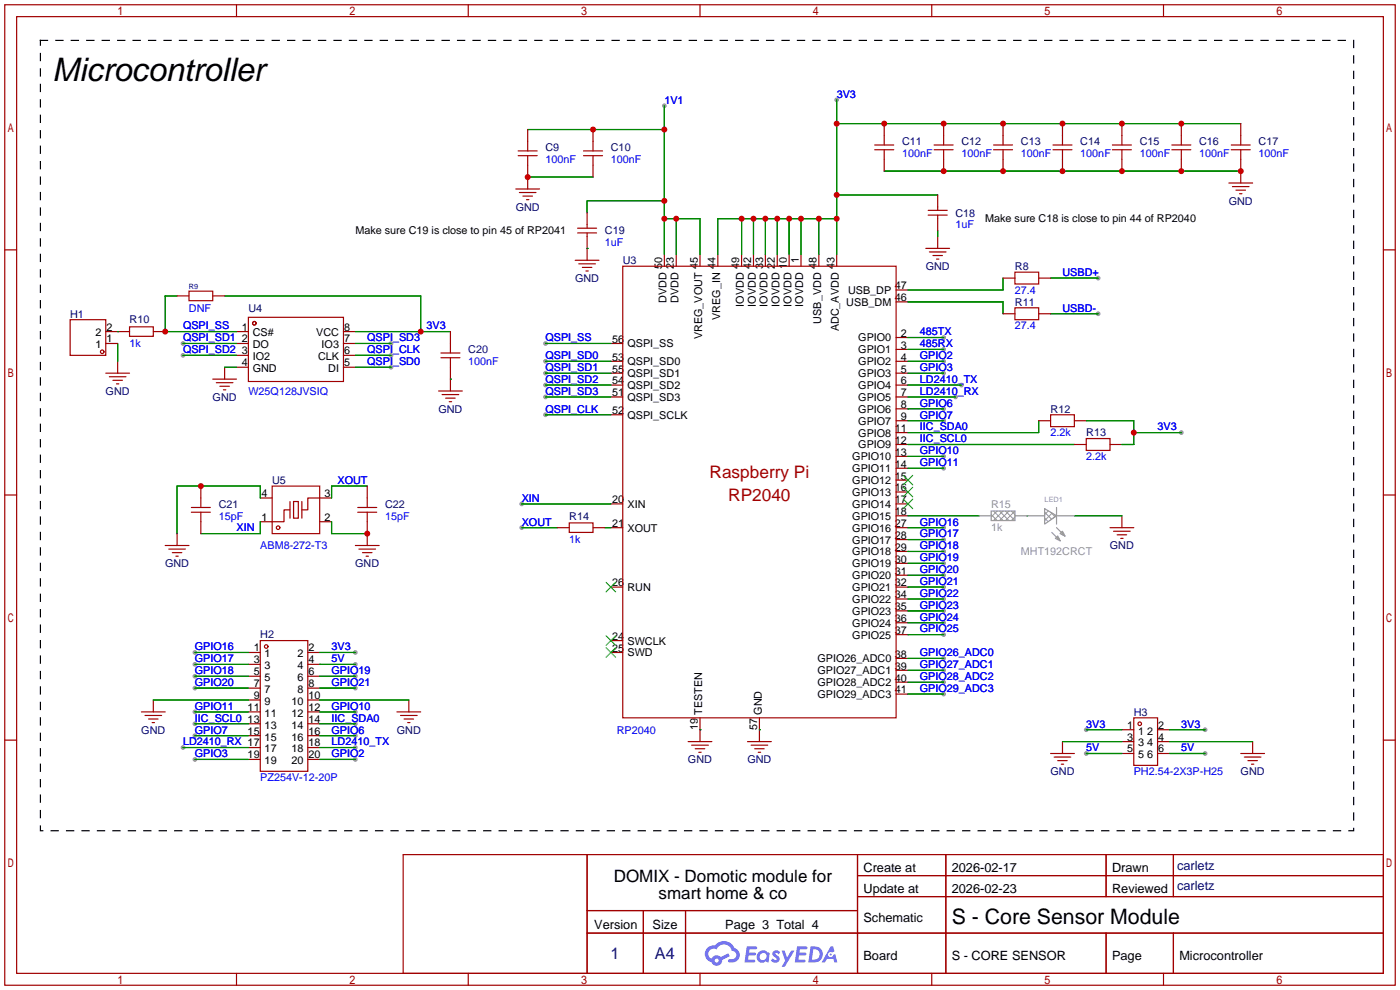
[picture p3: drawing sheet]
<svg xmlns="http://www.w3.org/2000/svg" width="299mm" height="212mm" viewBox="0 0 299 212" stroke-linecap="round" stroke-linejoin="round" font-family="sans-serif">
<defs><g id="words">
<text font-size="6.9" x="11.2" y="17.4">Microcontroller</text>
<text font-size="4.5" x="203.4" y="197.5">S - Core Sensor Module</text>
<g font-size="3.7" fill="#a00000">
<text x="151.6" y="102.1">Raspberry Pi</text>
<text x="155.6" y="107.1">RP2040</text>
</g>
<g font-size="3.6">
<text x="131.2" y="188.5">DOMIX - Domotic module for</text>
<text x="140.8" y="192.2">smart home &amp; co</text>
</g>
<g font-size="3.5" fill="#000080">
<text x="130.5" y="204.9">1</text>
<text x="140" y="204.9">A4</text>
</g>
<g font-size="2.7" fill="#000080">
<text x="251.6" y="185.9">carletz</text>
<text x="251.6" y="190.2">carletz</text>
</g>
<g font-size="2.7">
<text x="184.5" y="186.3">Create at</text>
<text x="184.5" y="190.8">Update at</text>
<text x="203.4" y="186.3">2026-02-17</text>
<text x="203.4" y="190.8">2026-02-23</text>
<text x="237.7" y="186.3">Drawn</text>
<text x="237.7" y="190.8">Reviewed</text>
<text x="184.5" y="197">Schematic</text>
<text x="127" y="198.5">Version</text>
<text x="139.5" y="198.5">Size</text>
<text x="155" y="198.5">Page 3 Total 4</text>
<text x="184.5" y="205.2">Board</text>
<text x="203.4" y="205.2">S - CORE SENSOR</text>
<text x="237.7" y="205.2">Page</text>
<text x="252.1" y="205.2">Microcontroller</text>
</g>
<g font-size="2.3" fill="#00f">
<text x="142" y="22.1">1V1</text>
<text x="178.8" y="20.9">3V3</text>
<text x="116.6" y="34.8">100nF</text>
<text x="130.6" y="34.8">100nF</text>
<text x="192.8" y="33.6">100nF</text>
<text x="205.5" y="33.6">100nF</text>
<text x="218.2" y="33.6">100nF</text>
<text x="230.9" y="33.6">100nF</text>
<text x="243.6" y="33.6">100nF</text>
<text x="256.3" y="33.6">100nF</text>
<text x="269" y="33.6">100nF</text>
<text x="129.3" y="52.6">1uF</text>
<text x="204.2" y="48.8">1uF</text>
<text x="227.1" y="59">USBD+</text>
<text x="216.9" y="62.8">27.4</text>
<text x="39.1" y="70.4">QSPI_SS</text>
<text x="40.4" y="66.6">DNF</text>
<text x="91.2" y="70.4">3V3</text>
<text x="196.6" y="71.7">485TX</text>
<text x="216.9" y="70.4">27.4</text>
<text x="227.1" y="66.6">USBD-</text>
<text x="27.7" y="74.2">1k</text>
<text x="39.1" y="72.9">QSPI_SD1</text>
<text x="39.1" y="75.5">QSPI_SD2</text>
<text x="78.5" y="75.5">QSPI_CLK</text>
<text x="78.5" y="72.9">QSPI_SD3</text>
<text x="116.6" y="72.9">QSPI_SS</text>
<text x="116.6" y="76.8">QSPI_SD0</text>
<text x="196.6" y="74.2">485RX</text>
<text x="196.6" y="76.8">GPIO2</text>
<text x="78.5" y="78">QSPI_SD0</text>
<text x="100.1" y="78">100nF</text>
<text x="116.6" y="79.3">QSPI_SD1</text>
<text x="116.6" y="81.8">QSPI_SD2</text>
<text x="196.6" y="81.8">LD2410_TX</text>
<text x="196.6" y="79.3">GPIO3</text>
<text x="53.1" y="84.4">W25Q128JVSIQ</text>
<text x="116.6" y="88.2">QSPI_CLK</text>
<text x="116.6" y="84.4">QSPI_SD3</text>
<text x="196.6" y="86.9">GPIO6</text>
<text x="196.6" y="89.5">GPIO7</text>
<text x="196.6" y="84.4">LD2410_RX</text>
<text x="196.6" y="92">IIC_SDA0</text>
<text x="196.6" y="94.5">IIC_SCL0</text>
<text x="224.5" y="93.3">2.2k</text>
<text x="247.4" y="92">3V3</text>
<text x="196.6" y="97.1">GPIO10</text>
<text x="196.6" y="99.6">GPIO11</text>
<text x="232.2" y="98.3">2.2k</text>
<text x="72.1" y="103.4">XOUT</text>
<text x="111.5" y="107.2">XIN</text>
<text x="46.7" y="111">15pF</text>
<text x="50.5" y="113.6">XIN</text>
<text x="82.3" y="111">15pF</text>
<text x="111.5" y="112.3">XOUT</text>
<text x="196.6" y="112.3">GPIO16</text>
<text x="55.6" y="117.4">ABM8-272-T3</text>
<text x="121.7" y="116.1">1k</text>
<text x="196.6" y="117.4">GPIO18</text>
<text x="196.6" y="119.9">GPIO19</text>
<text x="196.6" y="114.9">GPIO17</text>
<text x="196.6" y="122.5">GPIO20</text>
<text x="196.6" y="125">GPIO21</text>
<text x="196.6" y="127.6">GPIO22</text>
<text x="196.6" y="130.1">GPIO23</text>
<text x="196.6" y="132.6">GPIO24</text>
<text x="196.6" y="135.2">GPIO25</text>
<text x="41.7" y="141.5">GPIO17</text>
<text x="41.7" y="139">GPIO16</text>
<text x="70.9" y="139">3V3</text>
<text x="70.9" y="141.5">5V</text>
<text x="196.6" y="140.3">GPIO26_ADC0</text>
<text x="196.6" y="142.8">GPIO27_ADC1</text>
<text x="41.7" y="146.6">GPIO20</text>
<text x="41.7" y="144.1">GPIO18</text>
<text x="70.9" y="146.6">GPIO21</text>
<text x="70.9" y="144.1">GPIO19</text>
<text x="196.6" y="145.3">GPIO28_ADC2</text>
<text x="196.6" y="147.9">GPIO29_ADC3</text>
<text x="41.7" y="154.2">IIC_SCL0</text>
<text x="41.7" y="151.7">GPIO11</text>
<text x="70.9" y="154.2">IIC_SDA0</text>
<text x="70.9" y="151.7">GPIO10</text>
<text x="232.2" y="155.5">3V3</text>
<text x="252.5" y="155.5">3V3</text>
<text x="39.1" y="159.3">LD2410_RX 17</text>
<text x="41.7" y="161.8">GPIO3</text>
<text x="41.7" y="156.8">GPIO7</text>
<text x="70.9" y="161.8">GPIO2</text>
<text x="70.9" y="159.3">LD2410_TX</text>
<text x="70.9" y="156.8">GPIO6</text>
<text x="131.8" y="156.8">RP2040</text>
<text x="232.2" y="160.6">5V</text>
<text x="252.5" y="160.6">5V</text>
<text x="55.6" y="166.9">PZ254V-12-20P</text>
<text x="242.3" y="165.7">PH2.54-2X3P-H25</text>
</g>
<g font-size="2.3" fill="#000080">
<text x="116.6" y="32.3">C9</text>
<text x="130.6" y="32.3">C10</text>
<text x="192.8" y="31">C11</text>
<text x="205.5" y="31">C12</text>
<text x="218.2" y="31">C13</text>
<text x="230.9" y="31">C14</text>
<text x="243.6" y="31">C15</text>
<text x="256.3" y="31">C16</text>
<text x="269" y="31">C17</text>
<text x="110.2" y="45">GND</text>
<text x="204.2" y="46.3">C18</text>
<text x="262.6" y="43.7">GND</text>
<text x="129.3" y="50.1">C19</text>
<text x="133.1" y="56.4">U3</text>
<text x="197.8" y="57.7">GND</text>
<text x="216.9" y="57.7">R8</text>
<text x="122.9" y="60.2">GND</text>
<text x="216.9" y="65.3">R11</text>
<text x="15" y="67.9">H1</text>
<text x="27.7" y="69.1">R10</text>
<text x="53.1" y="66.6">U4</text>
<text x="100.1" y="75.5">C20</text>
<text x="22.6" y="84.4">GND</text>
<text x="45.4" y="85.6">GND</text>
<text x="93.7" y="88.2">GND</text>
<text x="224.5" y="88.2">R12</text>
<text x="232.2" y="93.3">R13</text>
<text x="58.2" y="103.4">U5</text>
<text x="46.7" y="108.5">C21</text>
<text x="82.3" y="108.5">C22</text>
<text x="121.7" y="111">R14</text>
<text x="237.2" y="117.4">GND</text>
<text x="35.3" y="121.2">GND</text>
<text x="75.9" y="121.2">GND</text>
<text x="55.6" y="136.4">H2</text>
<text x="242.3" y="153">H3</text>
<text x="30.2" y="156.8">GND</text>
<text x="84.8" y="156.8">GND</text>
<text x="147" y="163.1">GND</text>
<text x="159.7" y="163.1">GND</text>
<text x="224.5" y="165.7">GND</text>
<text x="265.2" y="165.7">GND</text>
</g>
<g font-size="2.3">
<text x="210.6" y="47.5">Make sure C18 is close to pin 44 of RP2040</text>
<text x="75.9" y="50.1">Make sure C19 is close to pin 45 of RP2041</text>
<text x="141.5" y="57.5" transform="rotate(-90 141.5 57.5)">50</text>
<text x="144" y="57.5" transform="rotate(-90 144 57.5)">23</text>
<text x="149.1" y="57.5" transform="rotate(-90 149.1 57.5)">45</text>
<text x="152.9" y="57.5" transform="rotate(-90 152.9 57.5)">44</text>
<text x="158" y="57.5" transform="rotate(-90 158 57.5)">49</text>
<text x="160.5" y="57.5" transform="rotate(-90 160.5 57.5)">42</text>
<text x="163.1" y="57.5" transform="rotate(-90 163.1 57.5)">33</text>
<text x="165.6" y="57.5" transform="rotate(-90 165.6 57.5)">22</text>
<text x="168.2" y="57.5" transform="rotate(-90 168.2 57.5)">10</text>
<text x="170.7" y="56.3" transform="rotate(-90 170.7 56.3)">1</text>
<text x="174.5" y="57.5" transform="rotate(-90 174.5 57.5)">48</text>
<text x="178.3" y="57.5" transform="rotate(-90 178.3 57.5)">43</text>
<text x="142.5" y="64.8" transform="rotate(-90 142.5 64.8)">DVDD</text>
<text x="145" y="64.8" transform="rotate(-90 145 64.8)">DVDD</text>
<text x="159" y="65.6" transform="rotate(-90 159 65.6)">IOVDD</text>
<text x="161.5" y="65.6" transform="rotate(-90 161.5 65.6)">IOVDD</text>
<text x="164.1" y="65.6" transform="rotate(-90 164.1 65.6)">IOVDD</text>
<text x="166.6" y="65.6" transform="rotate(-90 166.6 65.6)">IOVDD</text>
<text x="169.1" y="65.6" transform="rotate(-90 169.1 65.6)">IOVDD</text>
<text x="171.7" y="65.6" transform="rotate(-90 171.7 65.6)">IOVDD</text>
<text x="180.9" y="65.4">USB_DM</text>
<text x="181.3" y="62.8">USB_DP</text>
<text x="191.2" y="61.8">47</text>
<text x="191.2" y="64.4">46</text>
<text x="20.4" y="71.9">2</text>
<text x="22.7" y="70.6">2</text>
<text x="51.7" y="70.6">1</text>
<text x="54" y="71.9">CS#</text>
<text x="67.6" y="71.9">VCC</text>
<text x="73.5" y="70.6">8</text>
<text x="153.9" y="68.4" transform="rotate(-90 153.9 68.4)">VREG_IN</text>
<text x="175.5" y="69.2" transform="rotate(-90 175.5 69.2)">USB_VDD</text>
<text x="179.3" y="70.8" transform="rotate(-90 179.3 70.8)">ADC_AVDD</text>
<text x="20.4" y="74.4">1</text>
<text x="22.7" y="73.2">1</text>
<text x="51.7" y="73.2">2</text>
<text x="51.7" y="75.7">3</text>
<text x="54" y="74.4">DO</text>
<text x="54" y="77">IO2</text>
<text x="68" y="77">CLK</text>
<text x="68.7" y="74.4">IO3</text>
<text x="73.5" y="75.7">6</text>
<text x="73.5" y="73.2">7</text>
<text x="130.8" y="73.3">56</text>
<text x="130.8" y="77.1">53</text>
<text x="134.1" y="74.3">QSPI_SS</text>
<text x="150.1" y="72.5" transform="rotate(-90 150.1 72.5)">VREG_VOUT</text>
<text x="183.4" y="75.5">GPIO1</text>
<text x="183.4" y="73">GPIO0</text>
<text x="192.5" y="77.1">4</text>
<text x="192.5" y="74.5">3</text>
<text x="192.5" y="72">2</text>
<text x="51.7" y="78.3">4</text>
<text x="54" y="79.5">GND</text>
<text x="70.2" y="79.5">DI</text>
<text x="73.5" y="78.3">5</text>
<text x="130.8" y="79.6">55</text>
<text x="130.8" y="82.2">54</text>
<text x="134.1" y="80.6">QSPI_SD1</text>
<text x="134.1" y="83.1">QSPI_SD2</text>
<text x="134.1" y="78.1">QSPI_SD0</text>
<text x="183.4" y="83.1">GPIO4</text>
<text x="183.4" y="80.6">GPIO3</text>
<text x="183.4" y="78.1">GPIO2</text>
<text x="192.5" y="82.2">6</text>
<text x="192.5" y="79.6">5</text>
<text x="130.8" y="88.5">52</text>
<text x="130.8" y="84.7">51</text>
<text x="134.1" y="89.5">QSPI_SCLK</text>
<text x="134.1" y="85.7">QSPI_SD3</text>
<text x="183.4" y="88.2">GPIO6</text>
<text x="183.4" y="85.7">GPIO5</text>
<text x="192.5" y="89.8">9</text>
<text x="192.5" y="87.2">8</text>
<text x="192.5" y="84.7">7</text>
<text x="183.4" y="90.8">GPIO7</text>
<text x="183.4" y="95.8">GPIO9</text>
<text x="183.4" y="93.3">GPIO8</text>
<text x="191.2" y="94.9">12</text>
<text x="191.2" y="92.3">11</text>
<text x="182.2" y="100.9">GPIO11</text>
<text x="182.2" y="98.4">GPIO10</text>
<text x="191.2" y="99.9">14</text>
<text x="191.2" y="97.4">13</text>
<text x="55.9" y="106.2">4</text>
<text x="69.3" y="106.2">3</text>
<text x="130.8" y="107.6">20</text>
<text x="182.2" y="106">GPIO13</text>
<text x="182.2" y="103.5">GPIO12</text>
<text x="191.2" y="107.6">17</text>
<text x="191.2" y="105">16</text>
<text x="191.2" y="102.5">15</text>
<text x="55.9" y="111.3">1</text>
<text x="69.3" y="111.3">2</text>
<text x="130.8" y="112.6">21</text>
<text x="134.1" y="113.6">XOUT</text>
<text x="134.1" y="108.5">XIN</text>
<text x="182.2" y="113.6">GPIO16</text>
<text x="182.2" y="111.1">GPIO15</text>
<text x="182.2" y="108.5">GPIO14</text>
<text x="191.2" y="112.6">27</text>
<text x="191.2" y="110.1">18</text>
<text x="182.2" y="118.7">GPIO18</text>
<text x="182.2" y="116.2">GPIO17</text>
<text x="191.2" y="117.7">29</text>
<text x="191.2" y="115.2">28</text>
<text x="130.8" y="125.3">26</text>
<text x="182.2" y="123.8">GPIO20</text>
<text x="182.2" y="121.2">GPIO19</text>
<text x="191.2" y="125.3">32</text>
<text x="191.2" y="122.8">31</text>
<text x="191.2" y="120.3">30</text>
<text x="134.1" y="126.3">RUN</text>
<text x="182.2" y="131.4">GPIO23</text>
<text x="182.2" y="128.9">GPIO22</text>
<text x="182.2" y="126.3">GPIO21</text>
<text x="191.2" y="130.4">35</text>
<text x="191.2" y="127.9">34</text>
<text x="130.8" y="136.8">24</text>
<text x="134.1" y="137.8">SWCLK</text>
<text x="182.2" y="136.5">GPIO25</text>
<text x="182.2" y="133.9">GPIO24</text>
<text x="191.2" y="135.5">37</text>
<text x="191.2" y="133">36</text>
<text x="54.2" y="139.2">1</text>
<text x="54.2" y="141.8">3</text>
<text x="56.6" y="140.5">1</text>
<text x="56.6" y="143">3</text>
<text x="63.6" y="143">4</text>
<text x="63.6" y="140.5">2</text>
<text x="65.9" y="141.8">4</text>
<text x="65.9" y="139.2">2</text>
<text x="130.8" y="139.3">25</text>
<text x="134.1" y="140.3">SWD</text>
<text x="174.7" y="141.6">GPIO26_ADC0</text>
<text x="191.2" y="143.1">39</text>
<text x="191.2" y="140.6">38</text>
<text x="54.2" y="144.3">5</text>
<text x="54.2" y="146.8">7</text>
<text x="54.2" y="149.4">9</text>
<text x="56.6" y="145.6">5</text>
<text x="56.6" y="148.1">7</text>
<text x="63.6" y="148.1">8</text>
<text x="63.6" y="145.6">6</text>
<text x="65.9" y="149.4">10</text>
<text x="65.9" y="146.8">8</text>
<text x="65.9" y="144.3">6</text>
<text x="174.7" y="149.2">GPIO29_ADC3</text>
<text x="174.7" y="146.6">GPIO28_ADC2</text>
<text x="174.7" y="144.1">GPIO27_ADC1</text>
<text x="191.2" y="148.2">41</text>
<text x="191.2" y="145.7">40</text>
<text x="52.9" y="151.9">11</text>
<text x="52.9" y="154.5">13</text>
<text x="56.6" y="150.6">9</text>
<text x="56.6" y="153.2">11</text>
<text x="56.6" y="155.7">13</text>
<text x="62.3" y="155.7">14</text>
<text x="62.3" y="153.2">12</text>
<text x="62.3" y="150.6">10</text>
<text x="65.9" y="154.5">14</text>
<text x="65.9" y="151.9">12</text>
<text x="150.1" y="152.8" transform="rotate(-90 150.1 152.8)">TESTEN</text>
<text x="162.8" y="152.8" transform="rotate(-90 162.8 152.8)">GND</text>
<text x="240.9" y="155.7">1</text>
<text x="247.5" y="155.7">2</text>
<text x="52.9" y="157">15</text>
<text x="56.6" y="158.3">15</text>
<text x="56.6" y="160.8">17</text>
<text x="62.3" y="160.8">18</text>
<text x="62.3" y="158.3">16</text>
<text x="65.9" y="159.5">18</text>
<text x="65.9" y="157">16</text>
<text x="149.1" y="156.1" transform="rotate(-90 149.1 156.1)">19</text>
<text x="161.8" y="156.1" transform="rotate(-90 161.8 156.1)">57</text>
<text x="240.9" y="158.3">3</text>
<text x="240.9" y="160.8">5</text>
<text x="243.3" y="157">1</text>
<text x="243.3" y="159.5">3</text>
<text x="245.2" y="159.5">4</text>
<text x="245.2" y="157">2</text>
<text x="247.5" y="160.8">6</text>
<text x="247.5" y="158.3">4</text>
<text x="52.9" y="162.1">19</text>
<text x="56.6" y="163.3">19</text>
<text x="62.3" y="163.3">20</text>
<text x="65.9" y="162.1">20</text>
<text x="243.3" y="162.1">5</text>
<text x="245.2" y="162.1">6</text>
</g>
<g font-size="2.3" fill="#999">
<text x="211.8" y="108.5">R15</text>
<text x="211.8" y="113.6">1k</text>
<text x="218.2" y="118.7">MHT192CRCT</text>
</g>
<text font-size="1.6" fill="#000080" x="40.4" y="61.7">R9</text>
<text font-size="1.6" fill="#999" x="223.3" y="107.4">LED1</text>
</g></defs>
<g fill="#999">
<circle cx="178.8" cy="21.3" r=".51"/>
<circle cx="142" cy="22.6" r=".51"/>
<circle cx="234.7" cy="59.4" r=".51"/>
<circle cx="234.7" cy="67.1" r=".51"/>
<circle cx="83.6" cy="75.9" r=".51"/>
<circle cx="83.6" cy="78.5" r=".51"/>
<circle cx="39.1" cy="73.4" r=".51"/>
<circle cx="39.1" cy="75.9" r=".51"/>
<circle cx="83.6" cy="73.4" r=".51"/>
<circle cx="116.6" cy="73.4" r=".51"/>
<circle cx="116.6" cy="88.6" r=".51"/>
<circle cx="116.6" cy="77.2" r=".51"/>
<circle cx="116.6" cy="79.8" r=".51"/>
<circle cx="116.6" cy="82.3" r=".51"/>
<circle cx="116.6" cy="84.8" r=".51"/>
<circle cx="111.5" cy="107.7" r=".51"/>
<circle cx="111.5" cy="112.8" r=".51"/>
<circle cx="201.7" cy="117.9" r=".51"/>
<circle cx="201.7" cy="112.8" r=".51"/>
<circle cx="201.7" cy="120.4" r=".51"/>
<circle cx="201.7" cy="115.3" r=".51"/>
<circle cx="201.7" cy="122.9" r=".51"/>
<circle cx="201.7" cy="125.5" r=".51"/>
<circle cx="201.7" cy="72.1" r=".51"/>
<circle cx="201.7" cy="74.7" r=".51"/>
<circle cx="201.7" cy="87.4" r=".51"/>
<circle cx="201.7" cy="89.9" r=".51"/>
<circle cx="201.7" cy="97.5" r=".51"/>
<circle cx="201.7" cy="100.1" r=".51"/>
<circle cx="201.7" cy="128" r=".51"/>
<circle cx="201.7" cy="130.6" r=".51"/>
<circle cx="201.7" cy="133.1" r=".51"/>
<circle cx="201.7" cy="135.6" r=".51"/>
<circle cx="201.7" cy="140.7" r=".51"/>
<circle cx="201.7" cy="143.3" r=".51"/>
<circle cx="201.7" cy="145.8" r=".51"/>
<circle cx="201.7" cy="148.3" r=".51"/>
<circle cx="204.2" cy="84.8" r=".51"/>
<circle cx="205.5" cy="82.3" r=".51"/>
<circle cx="75.9" cy="162.3" r=".51"/>
<circle cx="41.7" cy="162.3" r=".51"/>
<circle cx="75.9" cy="159.8" r=".51"/>
<circle cx="39.1" cy="159.8" r=".51"/>
<circle cx="75.9" cy="157.2" r=".51"/>
<circle cx="41.7" cy="157.2" r=".51"/>
<circle cx="75.9" cy="154.7" r=".51"/>
<circle cx="41.7" cy="154.7" r=".51"/>
<circle cx="75.9" cy="152.1" r=".51"/>
<circle cx="41.7" cy="152.1" r=".51"/>
<circle cx="257.6" cy="156" r=".51"/>
<circle cx="232.2" cy="156" r=".51"/>
<circle cx="257.6" cy="161" r=".51"/>
<circle cx="232.2" cy="161" r=".51"/>
<circle cx="75.9" cy="139.4" r=".51"/>
<circle cx="75.9" cy="142" r=".51"/>
<circle cx="252.5" cy="92.5" r=".51"/>
<circle cx="201.7" cy="77.2" r=".51"/>
<circle cx="201.7" cy="79.8" r=".51"/>
<circle cx="75.9" cy="147.1" r=".51"/>
<circle cx="41.7" cy="147.1" r=".51"/>
<circle cx="75.9" cy="144.5" r=".51"/>
<circle cx="41.7" cy="144.5" r=".51"/>
<circle cx="41.7" cy="142" r=".51"/>
<circle cx="41.7" cy="139.4" r=".51"/>
</g>
<g fill="none" stroke="#a10000" stroke-width=".25">
<path d="M1 1h297.2v209.6h-297.2zM3.6 3.6h292.1v204.4h-292.1zM50.5 1v2.6M100.1 1v2.6M149.6 1v2.6M199.1 1v2.6M248.7 1v2.6M1 53.4h2.6M295.7 53.4h2.5M1 105.8h2.6M295.7 105.8h2.5M1 158.2h2.6"/>
<path d="M295.7 158.2h2.5M50.5 208v2.6M100.1 208v2.6M149.6 208v2.6M199.1 208v2.6M248.7 208v2.6"/>
</g>
<g fill="#5487ff">
<path d="M165.3 203.3a.99 .99 0 0 1 1.4 .2l-.3 .5a.39 .39 0 0 0-.3-.3 .39 .39 0 0 0-.4 .1l.1 .1a1.02 1.02 0 0 1 .6 1.6 1.17 1.17 0 0 1-1.7-.2l.4-.5 .6 .4 .3-.1v-.3a1.01 1.01 0 0 1-.7-1.5z"/>
<path d="M167.1 203.2h.6l.5 1.5 .9-1.5h.7l-2.1 3.4h-.7l.8-1.3z"/>
<path d="M159.6 202.3h1.9l.3 .1-.1 .4-1.5 .1-.1 .7h1.2l.3 .3-.3 .3h-1.3l-.1 .9h1.4l.1 .3-.1 .2-2.2 .1z"/>
<path d="M170.4 202.3h1.9l.2 .1-.1 .4-1.5 .1-.1 .7h1.3l.3 .3-.4 .3h-1.2l-.2 .9h1.4l.2 .3-.2 .2-2.1 .1z"/>
<path d="M177.5 202.3h.6l.2 1-.5 .3a.57 .57 0 0 0-.8 .2 .57 .57 0 0 0 .4 .8 .57 .57 0 0 0 .7-.5l.4-.2 .5 1.8h-.7l-.2-.7h-1.4l-.4 .7h-.7z"/>
<path d="M173.2 202.3l-.4 3.4h1.1a1.73 1.73 0 0 0 1.9-1.7 1.73 1.73 0 0 0-2-1.7zM173.8 202.9a1.14 1.14 0 0 1 1.4 1.1 1.14 1.14 0 0 1-1.5 1.1h-.2z"/>
<path d="M162 203.6a1.26 1.26 0 0 0 0 1.8 1.26 1.26 0 0 0 1.7 .1l.5 .2 .3-1.9-.1-.2h-.4a1.21 1.21 0 0 0-2 0zM162.6 203.9a.76 .76 0 0 1 1 0 .76 .76 0 0 1 .1 1.1 .76 .76 0 0 1-1 .1l-.4-.6z"/>
<path d="M151.2 202.6a1.81 1.81 0 0 0 .9 3 1.18 1.18 0 0 0 1.3 .8 1.18 1.18 0 0 0 .9-1.2l1.7-.9-.4-.6-1.5 .8a1.2 1.2 0 0 0-2 .4 1.14 1.14 0 0 1-.6-1.6 1.14 1.14 0 0 1 1.7-.4 1.73 1.73 0 0 1 1.7-1.1 1.73 1.73 0 0 1 1.6 1.4 .94 .94 0 0 1 .8 1.2 .94 .94 0 0 1-1.3 .6 .36 .36 0 0 0-.4 .3 .36 .36 0 0 0 .3 .4 1.63 1.63 0 0 0 2.1-1 1.63 1.63 0 0 0-1-2.1 2.43 2.43 0 0 0-4.2-.5l-1 .1zM152.7 205.3a.45 .45 0 0 1 .9 0 .45 .45 0 0 1-.9 0z"/>
<circle cx="177.5" cy="204" r=".22"/>
</g>
<g fill="none" stroke="#a10000" stroke-width=".25">
<path d="M110.7 32.3h4.1M110.7 33.3h4.1M112.8 27.7v4.6M112.8 33.3v7.1M124.7 32.3h4.1M124.7 33.3h4.1M126.7 27.7v4.6M126.7 33.3v4.5M186.9 31h4.1M186.9 32h4.1M189 26.4v4.6M189 32v4.6"/>
<path d="M199.6 31h4.1M199.6 32h4.1M201.7 26.4v4.6M201.7 32v4.6M212.3 31h4.1M212.3 32h4.1M214.4 26.4v4.6M214.4 32v4.6M225 31h4.1M225 32h4.1M227.1 26.4v4.6M227.1 32v4.6"/>
<path d="M237.7 31h4.1M237.7 32h4.1M239.8 26.4v4.6M239.8 32v4.6M250.4 31h4.1M250.4 32h4.1M252.5 26.4v4.6M252.5 32v4.6M262.6 39.1h5.1M263.1 31h4.1M263.1 32h4.1M263.4 39.9h3.6"/>
<path d="M265.2 26.4v4.6M265.2 32v7.1M110.2 40.4h5.1M111 41.1h3.6M111.8 41.9h2M112.5 42.7h.5M122.9 55.6h5.1M123.4 49.8h4.1M123.4 48.8h4.1M123.7 56.4h3.6M124.5 57.2h2M125.2 57.9h.5"/>
<path d="M125.5 45.5v3.3M125.5 49.8v5.8M133.1 56.9h58.4v96.5h-58.4zM142 54.4v2.5M144.5 54.4v2.5M149.6 54.4v2.5M153.4 54.4v2.5M158.5 54.4v2.5M161 54.4v2.5M163.6 54.4v2.5M166.1 54.4v2.5M168.7 54.4v2.5"/>
<path d="M171.2 54.4v2.5M175 54.4v2.5M178.8 54.4v2.5M197.9 53.1h5M198.4 46h4M198.4 45h4M198.6 53.8h3.6M199.4 54.6h2M200.2 55.4h.5M200.4 41.7v3.3M200.4 46v3.3M200.4 50.5v2.6"/>
<path d="M214.4 59.4h2.5M216.9 58.2h5.1v2.5h-5.1zM222 59.4h2.5M264.2 40.6h2M264.9 41.4h.5M15 68.3h7.6v7.6h-7.6zM22.6 73.4h2.5M22.6 79.8h5.1M22.6 70.9h5.1M25.1 77.2v2.6M27.7 69.8h5.1v2.1h-5.1zM32.8 70.9h2.5"/>
<path d="M37.8 63.2h2.6M40.4 62.2h5.1v2.1h-5.1zM45.5 63.2h2.5M48 78.5v2.5M50.5 73.4h2.6M50.5 70.9h2.6M50.5 75.9h2.6M50.5 78.5h2.6M53.1 67.8h20.3v13.7h-20.3zM73.4 73.4h2.5M73.4 70.9h2.5M73.4 75.9h2.5"/>
<path d="M73.4 78.5h2.5M94.2 75.4h4.1M94.2 76.5h4.1M96.3 70.9v4.5M96.3 76.5v7.1M130.6 73.4h2.5M130.6 79.8h2.5M130.6 77.2h2.5M191.5 79.8h2.6M191.5 77.2h2.6M191.5 62h2.6M191.5 64.5h2.6"/>
<path d="M191.5 74.7h2.6M191.5 72.1h2.6M214.4 67.1h2.5M216.9 65.8h5.1v2.5h-5.1zM222 67.1h2.5M23.4 80.5h3.5M24.1 81.3h2.1M24.9 82h.5M45.5 81h5M46.2 81.8h3.6M47 82.5h2M47.8 83.3h.5"/>
<path d="M93.7 83.6h5.1M94.5 84.3h3.5M95.2 85.1h2.1M96 85.9h.5M130.6 84.8h2.5M130.6 82.3h2.5M130.6 88.6h2.5M191.5 89.9h2.6M191.5 87.4h2.6M191.5 84.8h2.6M191.5 82.3h2.6M191.5 97.5h2.6"/>
<path d="M191.5 95h2.6M191.5 92.5h2.6M222 89.9h2.5M224.5 88.6h5.1v2.6h-5.1zM229.6 89.9h2.6M229.6 95h2.6M232.2 93.7h5v2.6h-5zM237.2 95h2.6M35.3 116.6h5.1M36.1 117.3h3.5M36.8 118.1h2.1M37.6 118.9h.5"/>
<path d="M37.8 114v2.6M40.9 109.5h4.1M40.9 108.5h4.1M42.9 103.9v4.6M42.9 109.5v4.5M55.6 106.4h2.6M58.2 103.9h10.1v10.1h-10.1zM62 109h-1.3v2.5h-5.1M62 107.2v3.5M62.7 107.2h1.1v3.5h-1.1zM64.5 107.2v3.5M68.3 111.5h2.6"/>
<path d="M70.9 106.4h-5.1v2.6h-1.3M75.9 116.6h5.1M76.5 109.5h4M76.5 108.5h4M76.7 117.3h3.6M77.5 118.1h2M78.2 118.9h.5M78.5 103.9v4.6M78.5 109.5v7.1M119.1 112.8h2.6M121.7 111.8h5v2h-5zM126.7 112.8h2.6"/>
<path d="M130.6 112.8h2.5M130.6 107.7h2.5M191.5 117.9h2.6M191.5 115.3h2.6M191.5 112.8h2.6M191.5 107.7h2.6M191.5 110.2h2.6M191.5 105.2h2.6M191.5 102.6h2.6M191.5 100.1h2.6M237.2 112.8h5.1M238 113.5h3.6"/>
<path d="M238.8 114.3h2M239.5 115.1h.5M239.8 110.2v2.6M53.1 139.4h2.5M55.6 136.9h10.2v27.9h-10.2zM65.8 139.4h2.5M130.6 125.5h2.5M130.6 139.4h2.5M130.6 136.9h2.5M191.5 135.6h2.6M191.5 133.1h2.6M191.5 130.6h2.6"/>
<path d="M191.5 128h2.6M191.5 125.5h2.6M191.5 122.9h2.6M191.5 120.4h2.6M30.2 152.1h5.1M31 152.9h3.5M31.7 153.7h2.1M32.5 154.4h.5M32.8 149.6v2.5M53.1 142h2.5M53.1 159.8h2.5M53.1 144.5h2.5"/>
<path d="M53.1 157.2h2.5M53.1 147.1h2.5M53.1 154.7h2.5M53.1 149.6h2.5M53.1 152.1h2.5M65.8 142h2.5M65.8 159.8h2.5M65.8 144.5h2.5M65.8 157.2h2.5M65.8 147.1h2.5M65.8 154.7h2.5M65.8 149.6h2.5"/>
<path d="M65.8 152.1h2.5M84.8 152.1h5.1M85.6 152.9h3.6M86.4 153.7h2M87.1 154.4h.5M87.4 149.6v2.5M147.1 158.5h5M147.8 159.3h3.6M149.6 153.4v5.1M159.8 158.5h5M160.5 159.3h3.6M162.3 153.4v5.1"/>
<path d="M191.5 148.3h2.6M191.5 145.8h2.6M191.5 143.3h2.6M191.5 140.7h2.6M227.1 158.5v2.5M239.8 158.5h2.5M239.8 156h2.5M242.3 153.4h5.1v10.2h-5.1zM247.4 158.5h2.5M247.4 156h2.5M267.7 158.5v2.5M53.1 162.3h2.5"/>
<path d="M65.8 162.3h2.5M148.6 160h2M149.4 160.8h.5M161.3 160h2M162.1 160.8h.5M224.5 161h5.1M225.3 161.8h3.6M226.1 162.6h2M226.8 163.3h.5M239.8 161h2.5M247.4 161h2.5M265.2 161h5.1"/>
<path d="M265.9 161.8h3.6M266.7 162.6h2M267.5 163.3h.5M86.2 182.6h209.5v25.4h-209.5zM125.5 182.6v25.4M125.5 194.6h57.8M125.5 199.4h170.2M137.5 194.6v13.4M146.5 194.6v13.4M183.3 182.6v25.4M183.3 187.1h112.4M183.3 191.6h112.4"/>
<path d="M202.1 182.6v25.4M236.4 182.6v9M236.4 199.4v8.6M250.8 182.6v9M250.8 199.4v8.6"/>
<circle cx="21.8" cy="75.2" r=".38"/>
<circle cx="54.4" cy="69.1" r=".38"/>
<circle cx="59.4" cy="112.8" r=".38"/>
<circle cx="56.9" cy="138.2" r=".38"/>
<circle cx="243.6" cy="154.7" r=".38"/>
</g>
<path d="M8.6 8.6h280.7v168.9h-280.7z" fill="none" stroke="#000" stroke-width=".25" stroke-dasharray="1.5 1.8"/>
<path d="M193 106.7l2.1 2M193 104.1l2.1 2.1M193 101.6l2.1 2M195.1 106.7l-2.1 2M195.1 104.1l-2.1 2.1M195.1 101.6l-2.1 2M129.5 124.5l2.1 2M129.5 138.4l2.1 2.1M129.5 135.9l2.1 2M131.6 124.5l-2.1 2M131.6 138.4l-2.1 2.1M131.6 135.9l-2.1 2" fill="none" stroke="#3c3" stroke-width=".25"/>
<g fill="none" stroke="#008700" stroke-width=".25">
<path d="M112.8 37.8h13.9M112.8 27.7h29.2M142 22.6v31.8M178.8 21.3v33.1M178.8 26.4h86.4M189 36.6h76.2M125.5 53.1h.1M142 46.7h7.6v7.7M142 42.9h-16.5v2.6M144.5 46.7v7.7M158.5 46.7v7.7M161 46.7v7.7"/>
<path d="M163.6 46.7v7.7M166.1 46.7v7.7M168.7 46.7v7.7M171.2 46.7v7.7M175 46.7v7.7M178.8 46.7h-25.4v7.7M178.8 41.7h21.6M200.4 49.3v1.2M214.4 59.4v2.6h-20.3M224.5 59.4h10.2M25.1 70.9h.1M25.1 73.4v3.8"/>
<path d="M37.8 63.2h-2.5v7.7h15.2M39.1 75.9h11.4M39.1 73.4h11.4M48 63.2h41.9v7.7M48 78.5h2.5M75.9 70.9h20.4M75.9 78.5h7.7M75.9 75.9h7.7M75.9 73.4h7.7M116.6 73.4h14M116.6 77.2h14M116.6 79.8h14"/>
<path d="M194.1 64.5h20.3v2.6M194.1 77.2h7.6M194.1 79.8h7.6M194.1 72.1h7.6M194.1 74.7h7.6M224.5 67.1h10.2M96.3 81h.1M116.6 88.6h14M116.6 82.3h14M116.6 84.8h14M194.1 82.3h11.4M194.1 84.8h10.1"/>
<path d="M194.1 87.4h7.6M194.1 89.9h7.6M194.1 95h35.5M194.1 97.5h7.6M222 89.9v2.6h-27.9M232.2 89.9h10.1v5.1h-2.5M242.3 92.5h10.2M55.6 106.4v-2.5h-17.8v10.1M55.6 111.5v2.5h-12.7M70.9 111.5v2.5h7.6M78.5 103.9h-7.6v2.5M111.5 107.7h19.1"/>
<path d="M111.5 112.8h7.6M129.3 112.8h1.3M194.1 112.8h7.6M194.1 117.9h7.6M194.1 115.3h7.6M194.1 100.1h7.6M194.1 110.2h15.2M219.5 110.2h.1M229.6 110.2h10.2M41.7 139.4h11.4M68.3 139.4h7.6M194.1 120.4h7.6"/>
<path d="M194.1 122.9h7.6M194.1 125.5h7.6M194.1 128h7.6M194.1 130.6h7.6M194.1 133.1h7.6M194.1 135.6h7.6M32.8 149.6h20.3M39.1 159.8h14M41.7 157.2h11.4M41.7 154.7h11.4M41.7 152.1h11.4M41.7 142h11.4"/>
<path d="M41.7 147.1h11.4M41.7 144.5h11.4M68.3 159.8h7.6M68.3 157.2h7.6M68.3 154.7h7.6M68.3 152.1h7.6M68.3 149.6h19.1M68.3 142h7.6M68.3 147.1h7.6M68.3 144.5h7.6M149.6 156h.1M162.3 156h.1"/>
<path d="M194.1 140.7h7.6M194.1 143.3h7.6M194.1 145.8h7.6M194.1 148.3h7.6M227.1 158.5h12.7M232.2 156h7.6M249.9 158.5h17.8M249.9 156h7.7M41.7 162.3h11.4M68.3 162.3h7.6M232.2 161h7.6M249.9 161h7.7"/>
</g>
<path d="M209.3 110.2h2.5M211.8 109.2h5.1v2.1h-5.1zM216.9 110.2h6.4M223.3 108.7l2.5 1.5-2.5 1.8zM224.8 113.8l1.8 1.8M225.6 115.1l.5-.5 .5 1zM225.8 112.8l1.8 1.8M225.8 110.2h3.8M225.8 108.5v3.5M226.6 114l.5-.5 .5 1.1z" fill="none" stroke="#999" stroke-width=".25"/>
<g fill="none" stroke="#999" stroke-width=".21">
<path d="M211.8 110l1.3 1.3M212.3 109.2l2.1 2.1M213.1 109.2l-1.3 1.3M213.6 109.2l2 2.1M214.4 109.2l-2.1 2.1M214.9 109.2l2 2.1M215.6 109.2l-2 2.1M216.2 109.2l.7 .8M216.9 109.2l-2 2.1M216.9 110.5l-.7 .8M223.3 110.7l.7 .8M223.3 109.5l1.5 1.5"/>
<path d="M224.1 109.2l-.8 .8M224.5 109.5l1 .9M224.9 109.7l-1.6 1.6M225.6 110.1l-.6 .7M225.9 114.7l.4 .4-.2 .2M226.9 113.7l.4 .3-.2 .3"/>
</g>
<g fill="#c00">
<circle cx="239.8" cy="36.6" r=".63"/>
<circle cx="227.1" cy="36.6" r=".63"/>
<circle cx="252.5" cy="36.6" r=".63"/>
<circle cx="265.2" cy="36.6" r=".63"/>
<circle cx="214.4" cy="36.6" r=".63"/>
<circle cx="201.7" cy="36.6" r=".63"/>
<circle cx="178.8" cy="46.7" r=".63"/>
<circle cx="175" cy="46.7" r=".63"/>
<circle cx="171.2" cy="46.7" r=".63"/>
<circle cx="168.7" cy="46.7" r=".63"/>
<circle cx="166.1" cy="46.7" r=".63"/>
<circle cx="163.6" cy="46.7" r=".63"/>
<circle cx="161" cy="46.7" r=".63"/>
<circle cx="158.5" cy="46.7" r=".63"/>
<circle cx="178.8" cy="41.7" r=".63"/>
<circle cx="178.8" cy="26.4" r=".63"/>
<circle cx="189" cy="26.4" r=".63"/>
<circle cx="201.7" cy="26.4" r=".63"/>
<circle cx="214.4" cy="26.4" r=".63"/>
<circle cx="227.1" cy="26.4" r=".63"/>
<circle cx="239.8" cy="26.4" r=".63"/>
<circle cx="252.5" cy="26.4" r=".63"/>
<circle cx="112.8" cy="37.8" r=".63"/>
<circle cx="142" cy="27.7" r=".63"/>
<circle cx="142" cy="42.9" r=".63"/>
<circle cx="142" cy="46.7" r=".63"/>
<circle cx="144.5" cy="46.7" r=".63"/>
<circle cx="126.7" cy="27.7" r=".63"/>
<circle cx="89.9" cy="70.9" r=".63"/>
<circle cx="35.3" cy="70.9" r=".63"/>
<circle cx="42.9" cy="103.9" r=".63"/>
<circle cx="78.5" cy="114" r=".63"/>
<circle cx="242.3" cy="92.5" r=".63"/>
</g>
<use href="#words"/>
</svg>
